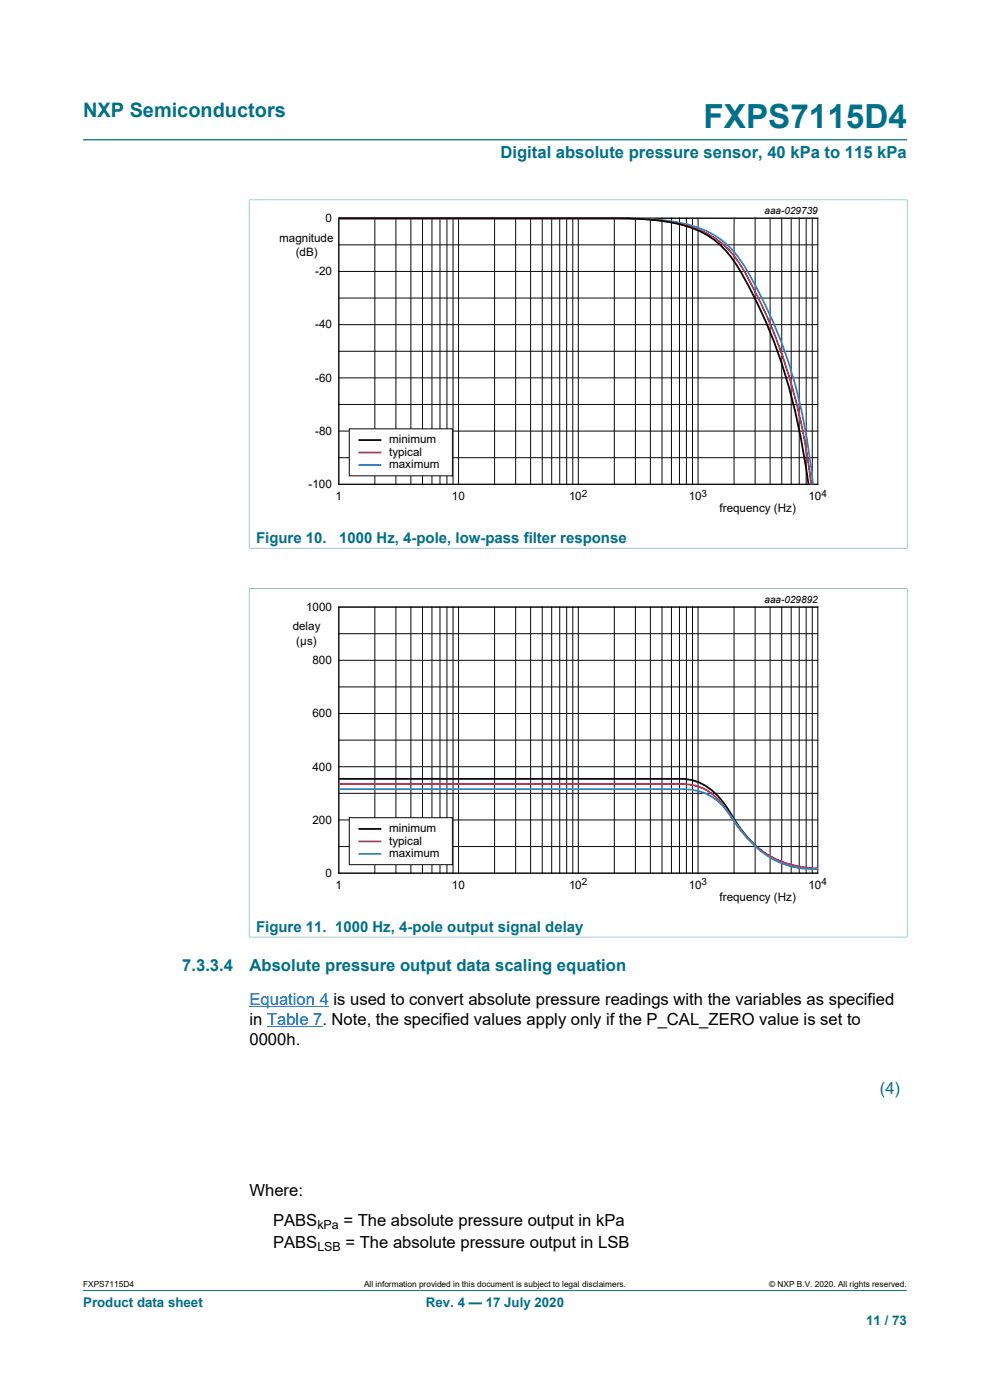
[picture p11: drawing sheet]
<svg xmlns="http://www.w3.org/2000/svg" width="210mm" height="297mm" viewBox="0 0 210 297" stroke-linecap="round" stroke-linejoin="round" font-family="sans-serif">
<defs><g id="words">
<text font-size="7.1" fill="#007088" x="149.3" y="27.2">FXPS7115D4</text>
<text font-size="4.2" fill="#007088" x="17.6" y="24.8">NXP Semiconductors</text>
<g font-size="3.5" fill="#007088">
<text x="106.2" y="33.5">Digital absolute pressure sensor, 40 kPa to 115 kPa</text>
<text x="38.7" y="205.9">7.3.3.4</text>
<text x="52.9" y="205.9">Absolute pressure output data scaling equation</text>
<text x="186.6" y="232.2">(4)</text>
</g>
<text font-size="3.5" fill="#00f" x="52.9" y="213.1">Equation 4 is used to convert absolute pressure readings with the variables as specified</text>
<g font-size="3.5">
<text x="52.9" y="217.4">in Table 7. Note, the specified values apply only if the P_CAL_ZERO value is set to</text>
<text x="52.9" y="221.6">0000h.</text>
<text x="52.9" y="253.6">Where:</text>
<text x="57.9" y="260">PABS</text>
<text x="72.8" y="260">= The absolute pressure output in kPa</text>
<text x="57.9" y="264.8">PABS</text>
<text x="73.3" y="264.8">= The absolute pressure output in LSB</text>
</g>
<g font-size="3.2" fill="#007088">
<text x="54.3" y="115.1">Figure 10.  1000 Hz, 4-pole, low-pass filter response</text>
<text x="54.3" y="197.6">Figure 11. 1000 Hz, 4-pole output signal delay</text>
</g>
<g font-size="2.8" fill="#007088">
<text x="17.6" y="277.3">Product data sheet</text>
<text x="90.3" y="277.3">Rev. 4 — 17 July 2020</text>
<text x="183.7" y="281">11 / 73</text>
</g>
<g font-size="2.6">
<text x="67.3" y="260.7">kPa</text>
<text x="67.3" y="265.4">LSB</text>
</g>
<g font-size="2.5">
<text x="69.1" y="47.1">0</text>
<text x="59.2" y="51.2">magnitude</text>
<text x="62.7" y="54.2">(dB)</text>
<text x="66.9" y="58.4">-20</text>
<text x="66.9" y="69.7">-40</text>
<text x="66.9" y="81">-60</text>
<text x="66.9" y="92.3">-80</text>
<text x="82.5" y="94">minimum</text>
<text x="82.5" y="96.7">typical</text>
<text x="82.5" y="99.3">maximum</text>
<text x="65.5" y="103.6">-100</text>
<text x="71.2" y="106.1">1</text>
<text x="95.9" y="106.1">10</text>
<text x="120.7" y="106.1">10</text>
<text x="146.1" y="106.1">10</text>
<text x="171.5" y="106.1">10</text>
<text x="152.6" y="108.7">frequency (Hz)</text>
<text x="64.9" y="129.6">1000</text>
<text x="62.1" y="133.7">delay</text>
<text x="62.9" y="136.7">(µs)</text>
<text x="66.3" y="140.9">800</text>
<text x="66.3" y="152.2">600</text>
<text x="66.3" y="163.5">400</text>
<text x="66.3" y="174.8">200</text>
<text x="82.5" y="176.5">minimum</text>
<text x="82.5" y="179.2">typical</text>
<text x="82.5" y="181.8">maximum</text>
<text x="69.1" y="186.1">0</text>
<text x="71.2" y="188.6">1</text>
<text x="95.9" y="188.6">10</text>
<text x="120.7" y="188.6">10</text>
<text x="146.1" y="188.6">10</text>
<text x="152.6" y="191.1">frequency (Hz)</text>
<text x="171.5" y="188.6">10</text>
</g>
<g font-size="2.1">
<text x="162.2" y="45.4">aaa-029739</text>
<text x="123.4" y="105.4">2</text>
<text x="148.8" y="105.4">3</text>
<text x="174.2" y="105.4">4</text>
<text x="162.2" y="127.9">aaa-029892</text>
<text x="123.4" y="187.8">2</text>
<text x="148.8" y="187.8">3</text>
<text x="174.2" y="187.8">4</text>
</g>
<g font-size="1.8">
<text x="17.6" y="273.1">FXPS7115D4</text>
<text x="77.2" y="273.1">All information provided in this document is subject to legal disclaimers.</text>
<text x="163.2" y="273.1">© NXP B.V. 2020. All rights reserved.</text>
</g>
</g></defs>
<path d="M17.6 29.7h174.8M52.8 42.4h139.7M52.8 42.3v74.1M192.4 42.3v74.1M52.8 116.3h139.7M17.6 273.8h174.8" fill="none" stroke="#007088" stroke-width=".21"/>
<g fill="none" stroke="#090909" stroke-width=".21">
<path d="M71.9 46.3h101.6v56.4h-101.6zM71.9 51.9h101.6M71.9 57.6h101.6M79.5 46.3v56.4M84 46.3v56.4M87.2 46.3v56.4M89.6 46.3v56.4M91.6 46.3v56.4M93.3 46.3v56.4M94.8 46.3v56.4M96.1 46.3v56.4M97.3 46.3v56.4"/>
<path d="M104.9 46.3v56.4M109.4 46.3v56.4M112.6 46.3v56.4M115 46.3v56.4M117 46.3v56.4M118.7 46.3v56.4M120.2 46.3v56.4M121.5 46.3v56.4M122.7 46.3v56.4M130.3 46.3v56.4M134.8 46.3v56.4M138 46.3v56.4"/>
<path d="M140.4 46.3v56.4M142.4 46.3v56.4M144.1 46.3v56.4M145.6 46.3v56.4M146.9 46.3v56.4M148.1 46.3v56.4M155.7 46.3v56.4M160.2 46.3v56.4M163.4 46.3v56.4M165.8 46.3v56.4M167.8 46.3v56.4M169.5 46.3v56.4"/>
<path d="M171 46.3v56.4M172.3 46.3v56.4M71.9 63.2h101.6M71.9 74.5h101.6M71.9 68.9h101.6M71.9 85.8h101.6M71.9 97.1h101.6M71.9 80.2h101.6M71.9 91.5h101.6"/>
</g>
<path d="M186.2 43.5h-127v66.3h127" fill="none" stroke="#fefefe" stroke-width=".21"/>
<path d="M74.1 91h21.9v9.9h-21.9z" fill="#fefefe"/>
<g fill="none" stroke="#090909" stroke-width=".21">
<path d="M74.1 91h21.9v9.9h-21.9zM71.9 128.8h101.6v56.4h-101.6zM71.9 134.4h101.6M79.5 128.8v56.4M84 128.8v56.4M87.2 128.8v56.4M89.6 128.8v56.4M91.6 128.8v56.4M93.3 128.8v56.4M94.8 128.8v56.4M96.1 128.8v56.4M97.3 128.8v56.4"/>
<path d="M104.9 128.8v56.4M109.4 128.8v56.4M112.6 128.8v56.4M115 128.8v56.4M117 128.8v56.4M118.7 128.8v56.4M120.2 128.8v56.4M121.5 128.8v56.4M122.7 128.8v56.4M130.3 128.8v56.4M134.8 128.8v56.4M138 128.8v56.4"/>
<path d="M140.4 128.8v56.4M142.4 128.8v56.4M144.1 128.8v56.4M145.6 128.8v56.4M146.9 128.8v56.4M148.1 128.8v56.4M155.7 128.8v56.4M160.2 128.8v56.4M163.4 128.8v56.4M165.8 128.8v56.4M167.8 128.8v56.4M169.5 128.8v56.4"/>
<path d="M171 128.8v56.4M172.3 128.8v56.4M71.9 145.7h101.6M71.9 157h101.6M71.9 140.1h101.6M71.9 151.4h101.6M71.9 168.3h101.6M71.9 179.6h101.6M71.9 162.7h101.6M71.9 173.9h101.6"/>
</g>
<path d="M71.9 46.3h59.3a46.8 46.8 0 0 1 16 2.2 18.8 18.8 0 0 1 9.9 9.2 112.4 112.4 0 0 1 13.6 39.7l.8 5.4M76 93.4h4.9" fill="none" stroke="#090909" stroke-width=".38"/>
<path d="M71.9 46.3h60a43.5 43.5 0 0 1 17.1 2.8 19.5 19.5 0 0 1 9.6 9.7 116.4 116.4 0 0 1 13.5 44M76 96h4.9" fill="none" stroke="#e31449" stroke-width=".38"/>
<path d="M71.9 46.3h60.8a46.8 46.8 0 0 1 16 2.2 18.8 18.8 0 0 1 10 9.2 102.7 102.7 0 0 1 13.1 39.6l.7 5.5M76 98.6h4.9" fill="none" stroke="#3980c9" stroke-width=".38"/>
<path d="M52.8 124.9h139.7M52.8 124.8v74.1M192.4 124.8v74.1M52.8 198.8h139.7" fill="none" stroke="#007088" stroke-width=".21"/>
<path d="M186.2 126h-127v66.3h127" fill="none" stroke="#fefefe" stroke-width=".21"/>
<path d="M74.1 173.5h21.9v9.9h-21.9z" fill="#fefefe"/>
<path d="M74.1 173.5h21.9v9.9h-21.9z" fill="none" stroke="#090909" stroke-width=".21"/>
<path d="M71.9 165.2h70.6a11.4 11.4 0 0 1 11.1 5.3l.8 1.1a27.3 27.3 0 0 0 9.3 10.4 16.6 16.6 0 0 0 9.8 2.3M76 175.9h4.9" fill="none" stroke="#090909" stroke-width=".38"/>
<path d="M71.9 166.3h71.8a10.4 10.4 0 0 1 9.8 4.7 45.5 45.5 0 0 0 6.6 8.3 20.6 20.6 0 0 0 13.4 5M76 178.5h4.9" fill="none" stroke="#e31449" stroke-width=".38"/>
<path d="M71.9 167.4h65.1a69.2 69.2 0 0 1 10.8 .3 11.6 11.6 0 0 1 7.3 5.5 25 25 0 0 0 10 9.6 17.4 17.4 0 0 0 8.4 1.5M76 181.1h4.9" fill="none" stroke="#3980c9" stroke-width=".38"/>
<path d="M52.9 213.5h16.9M56.6 217.7h11.8" fill="none" stroke="#00f" stroke-width=".21"/>
<use href="#words"/>
</svg>
